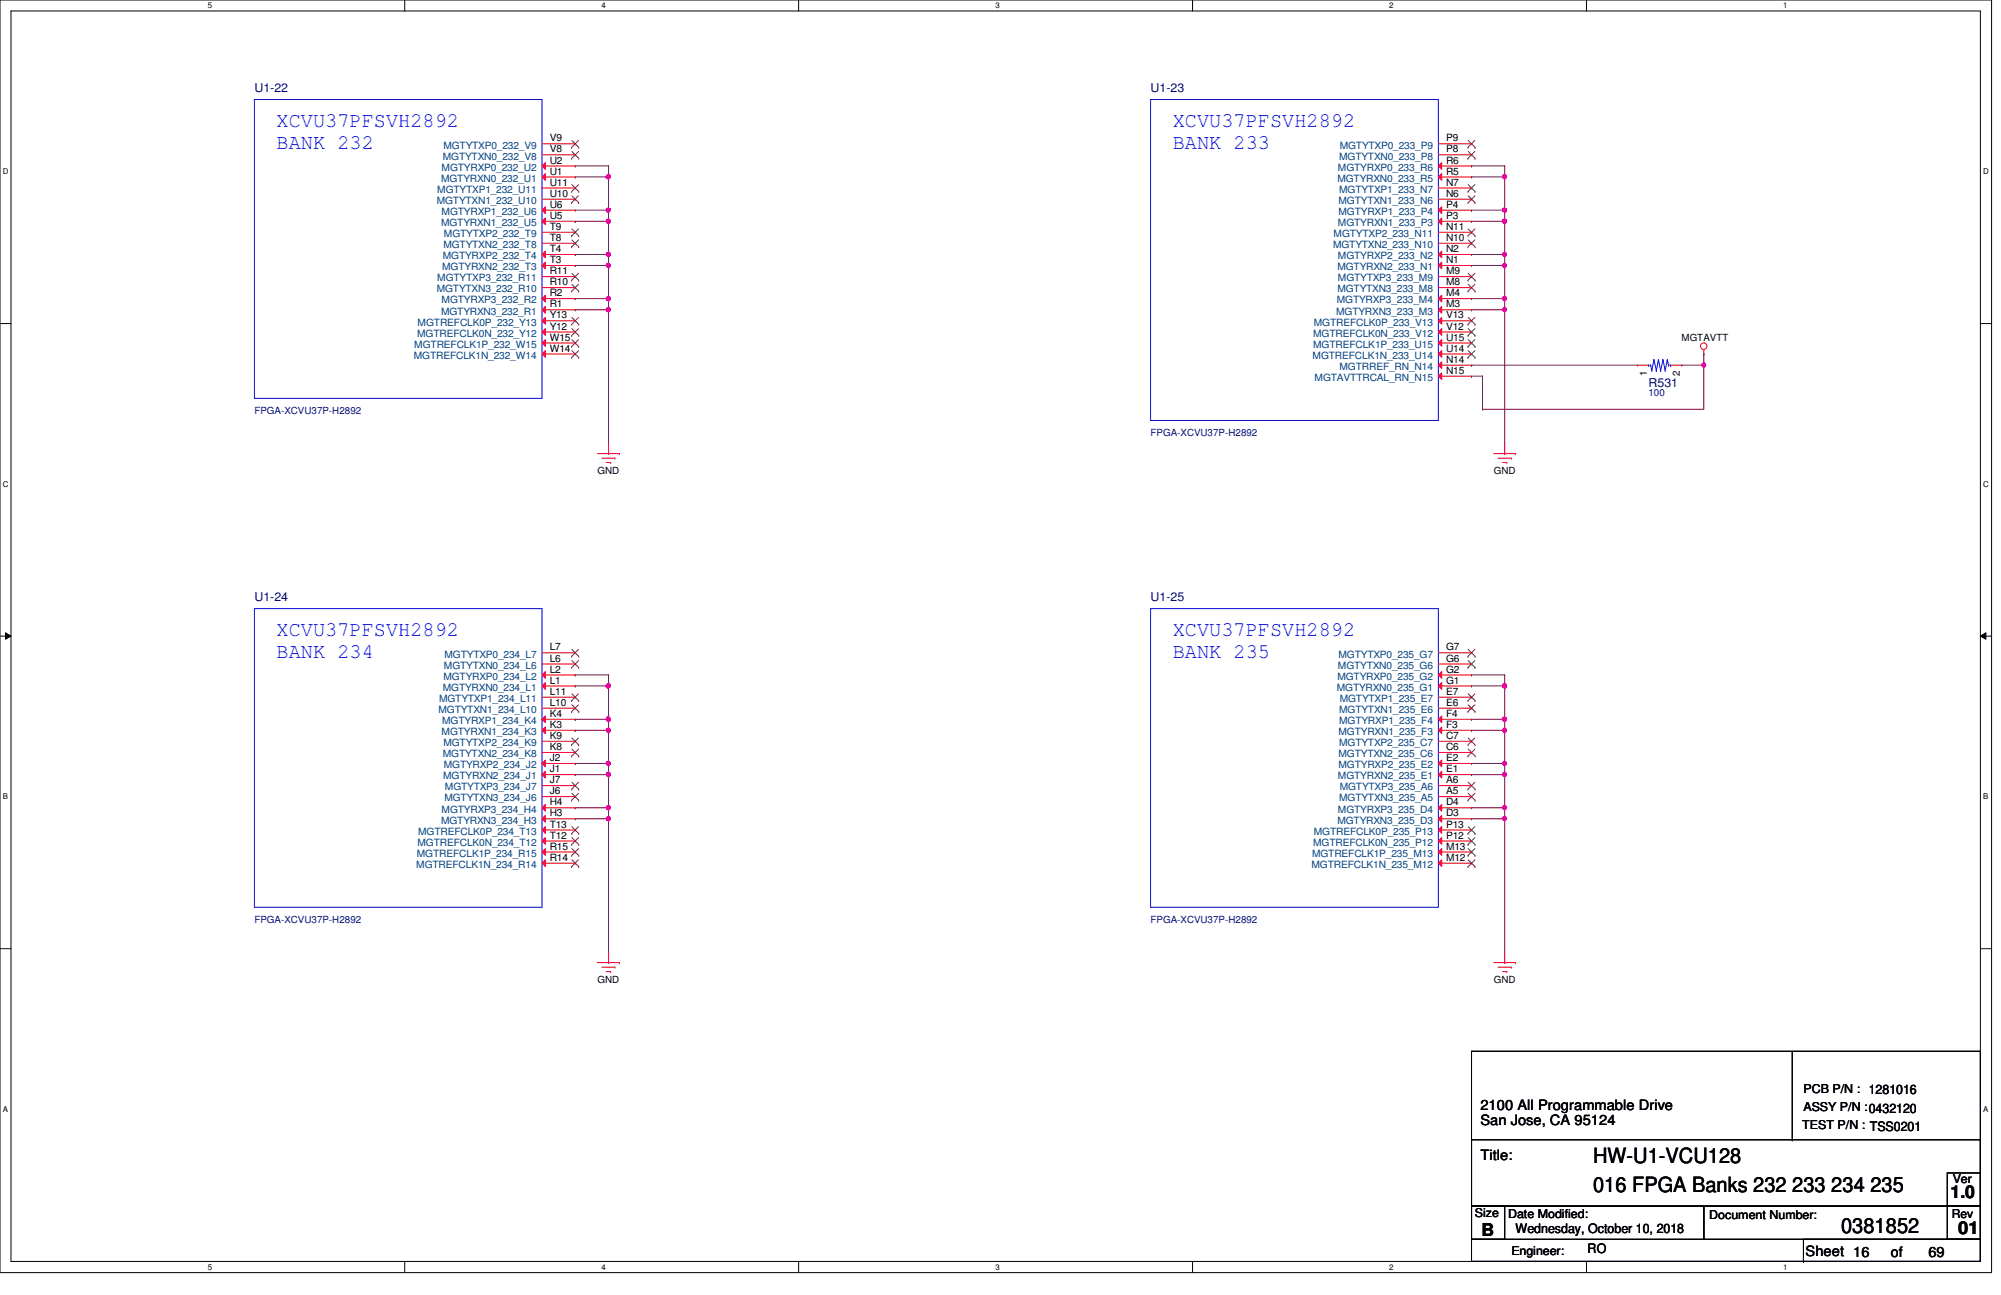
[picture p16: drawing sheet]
<svg xmlns="http://www.w3.org/2000/svg" width="432mm" height="279mm" viewBox="0 0 432 279" stroke-linecap="round" stroke-linejoin="round" font-family="sans-serif">
<defs><g id="words">
<g font-size="4.5" fill="#00f">
<text x="59.7" y="27.5">XCVU37PFSVH2892</text>
<text x="253.1" y="27.5">XCVU37PFSVH2892</text>
<text x="59.7" y="32.2">BANK 232</text>
<text x="253.1" y="32.2">BANK 233</text>
<text x="59.7" y="137.3">XCVU37PFSVH2892</text>
<text x="253.1" y="137.3">XCVU37PFSVH2892</text>
<text x="59.7" y="142.1">BANK 234</text>
<text x="253.1" y="142.1">BANK 235</text>
</g>
<g font-size="4.5">
<text x="343.8" y="250.9">HW-U1-VCU128</text>
<text x="343.8" y="257.1">016 FPGA Banks 232 233 234 235</text>
<text x="397.3" y="266">0381852</text>
</g>
<g font-size="3.8">
<text x="420.9" y="258.5">1.0</text>
<text x="319.7" y="266.6">B</text>
<text x="422.6" y="266.1">01</text>
</g>
<g font-size="3.1">
<text x="319.4" y="239.4">2100 All Programmable Drive</text>
<text x="319.4" y="242.7">San Jose, CA 95124</text>
<text x="319.4" y="250.4">Title:</text>
<text x="389.6" y="270.9">Sheet 16</text>
<text x="408" y="271.1">of</text>
<text x="416.1" y="271.1">69</text>
</g>
<g font-size="2.8">
<text x="327.1" y="266.1">Wednesday, October 10, 2018</text>
<text x="342.6" y="270.4">RO</text>
</g>
<g font-size="2.6" fill="#000080">
<text x="54.9" y="19.8">U1-22</text>
<text x="248.3" y="19.8">U1-23</text>
<text x="355.7" y="83.5">R531</text>
<text x="54.9" y="129.6">U1-24</text>
<text x="248.3" y="129.6">U1-25</text>
</g>
<g font-size="2.6">
<text x="389.2" y="235.9">PCB P/N : 1281016</text>
<text x="389.2" y="239.7">ASSY P/N :0432120</text>
<text x="388.9" y="243.5">TEST P/N : TSS0201</text>
<text x="421.4" y="255.2">Ver</text>
<text x="318.3" y="262.6">Size</text>
<text x="325.4" y="262.8">Date Modified:</text>
<text x="368.9" y="263.1">Document Number:</text>
<text x="421.2" y="262.8">Rev</text>
<text x="326.1" y="270.7">Engineer:</text>
</g>
<g font-size="2.2" fill="#004080">
<text x="95.5" y="34.4">MGTYTXN0_232_V8</text>
<text x="95.7" y="32">MGTYTXP0_232_V9</text>
<text x="289" y="34.4">MGTYTXN0_233_P8</text>
<text x="289.1" y="32">MGTYTXP0_233_P9</text>
<text x="94.4" y="41.6">MGTYTXP1_232_U11</text>
<text x="95.2" y="39.2">MGTYRXN0_232_U1</text>
<text x="95.3" y="36.8">MGTYRXP0_232_U2</text>
<text x="288.6" y="39.2">MGTYRXN0_233_R5</text>
<text x="288.7" y="36.8">MGTYRXP0_233_R6</text>
<text x="289" y="41.6">MGTYTXP1_233_N7</text>
<text x="94.2" y="44">MGTYTXN1_232_U10</text>
<text x="95.3" y="46.4">MGTYRXP1_232_U6</text>
<text x="288.8" y="44">MGTYTXN1_233_N6</text>
<text x="288.8" y="46.4">MGTYRXP1_233_P4</text>
<text x="95.2" y="48.8">MGTYRXN1_232_U5</text>
<text x="95.7" y="53.5">MGTYTXN2_232_T8</text>
<text x="95.8" y="51.1">MGTYTXP2_232_T9</text>
<text x="287.7" y="53.5">MGTYTXN2_233_N10</text>
<text x="287.8" y="51.1">MGTYTXP2_233_N11</text>
<text x="288.7" y="48.8">MGTYRXN1_233_P3</text>
<text x="95.4" y="58.3">MGTYRXN2_232_T3</text>
<text x="95.5" y="55.9">MGTYRXP2_232_T4</text>
<text x="288.6" y="58.3">MGTYRXN2_233_N1</text>
<text x="288.7" y="55.9">MGTYRXP2_233_N2</text>
<text x="94.2" y="63.1">MGTYTXN3_232_R10</text>
<text x="94.4" y="60.7">MGTYTXP3_232_R11</text>
<text x="95.3" y="65.4">MGTYRXP3_232_R2</text>
<text x="288.5" y="65.4">MGTYRXP3_233_M4</text>
<text x="288.6" y="63.1">MGTYTXN3_233_M8</text>
<text x="288.7" y="60.7">MGTYTXP3_233_M9</text>
<text x="90.1" y="70.2">MGTREFCLK0P_232_Y13</text>
<text x="95.2" y="67.9">MGTYRXN3_232_R1</text>
<text x="283.5" y="70.2">MGTREFCLK0P_233_V13</text>
<text x="288.3" y="67.9">MGTYRXN3_233_M3</text>
<text x="89.3" y="77.4">MGTREFCLK1N_232_W14</text>
<text x="89.4" y="75">MGTREFCLK1P_232_W15</text>
<text x="90" y="72.6">MGTREFCLK0N_232_Y12</text>
<text x="283.3" y="77.4">MGTREFCLK1N_233_U14</text>
<text x="283.4" y="72.6">MGTREFCLK0N_233_V12</text>
<text x="283.4" y="75">MGTREFCLK1P_233_U15</text>
<text x="283.7" y="82.2">MGTAVTTRCAL_RN_N15</text>
<text x="289.1" y="79.8">MGTRREF_RN_N14</text>
<text x="95.9" y="141.9">MGTYTXP0_234_L7</text>
<text x="288.8" y="141.9">MGTYTXP0_235_G7</text>
<text x="95.5" y="149">MGTYRXN0_234_L1</text>
<text x="95.7" y="146.6">MGTYRXP0_234_L2</text>
<text x="95.8" y="144.3">MGTYTXN0_234_L6</text>
<text x="288.5" y="149">MGTYRXN0_235_G1</text>
<text x="288.6" y="146.6">MGTYRXP0_235_G2</text>
<text x="288.7" y="144.3">MGTYTXN0_235_G6</text>
<text x="94.6" y="153.8">MGTYTXN1_234_L10</text>
<text x="94.7" y="151.4">MGTYTXP1_234_L11</text>
<text x="289" y="153.8">MGTYTXN1_235_E6</text>
<text x="289.1" y="151.4">MGTYTXP1_235_E7</text>
<text x="95.3" y="158.6">MGTYRXN1_234_K3</text>
<text x="95.4" y="156.2">MGTYRXP1_234_K4</text>
<text x="95.7" y="161">MGTYTXP2_234_K9</text>
<text x="288.8" y="158.6">MGTYRXN1_235_F3</text>
<text x="289" y="156.2">MGTYRXP1_235_F4</text>
<text x="289" y="161">MGTYTXP2_235_C7</text>
<text x="95.5" y="163.4">MGTYTXN2_234_K8</text>
<text x="95.8" y="165.7">MGTYRXP2_234_J2</text>
<text x="288.8" y="163.4">MGTYTXN2_235_C6</text>
<text x="288.8" y="165.7">MGTYRXP2_235_E2</text>
<text x="95.6" y="168.1">MGTYRXN2_234_J1</text>
<text x="95.9" y="172.9">MGTYTXN3_234_J6</text>
<text x="96" y="170.5">MGTYTXP3_234_J7</text>
<text x="288.7" y="168.1">MGTYRXN2_235_E1</text>
<text x="289" y="172.9">MGTYTXN3_235_A5</text>
<text x="289.1" y="170.5">MGTYTXP3_235_A6</text>
<text x="95.2" y="177.7">MGTYRXN3_234_H3</text>
<text x="95.3" y="175.3">MGTYRXP3_234_H4</text>
<text x="288.6" y="177.7">MGTYRXN3_235_D3</text>
<text x="288.7" y="175.3">MGTYRXP3_235_D4</text>
<text x="90" y="184.8">MGTREFCLK1P_234_R15</text>
<text x="90.1" y="182.5">MGTREFCLK0N_234_T12</text>
<text x="90.2" y="180.1">MGTREFCLK0P_234_T13</text>
<text x="283.1" y="184.8">MGTREFCLK1P_235_M13</text>
<text x="283.4" y="182.5">MGTREFCLK0N_235_P12</text>
<text x="283.5" y="180.1">MGTREFCLK0P_235_P13</text>
<text x="89.8" y="187.2">MGTREFCLK1N_234_R14</text>
<text x="283" y="187.2">MGTREFCLK1N_235_M12</text>
</g>
<g font-size="2.2">
<text x="118.6" y="30.5">V9</text>
<text x="118.6" y="32.9">V8</text>
<text x="118.6" y="35.3">U2</text>
<text x="312" y="30.5">P9</text>
<text x="312" y="32.9">P8</text>
<text x="312" y="35.3">R6</text>
<text x="118.6" y="37.7">U1</text>
<text x="118.6" y="40">U11</text>
<text x="312" y="37.7">R5</text>
<text x="312" y="40">N7</text>
<text x="118.6" y="42.5">U10</text>
<text x="118.6" y="44.8">U6</text>
<text x="118.6" y="47.2">U5</text>
<text x="312" y="42.5">N6</text>
<text x="312" y="44.8">P4</text>
<text x="312" y="47.2">P3</text>
<text x="118.6" y="49.6">T9</text>
<text x="118.6" y="52">T8</text>
<text x="312" y="49.6">N11</text>
<text x="312" y="52">N10</text>
<text x="118.6" y="54.4">T4</text>
<text x="118.6" y="56.8">T3</text>
<text x="118.6" y="59.2">R11</text>
<text x="312" y="54.4">N2</text>
<text x="312" y="56.8">N1</text>
<text x="312" y="59.2">M9</text>
<text x="118.6" y="61.6">R10</text>
<text x="118.6" y="63.9">R2</text>
<text x="312" y="61.6">M8</text>
<text x="312" y="63.9">M4</text>
<text x="118.6" y="66.3">R1</text>
<text x="118.6" y="68.7">Y13</text>
<text x="118.6" y="71.1">Y12</text>
<text x="312" y="66.3">M3</text>
<text x="312" y="68.7">V13</text>
<text x="312" y="71.1">V12</text>
<text x="118.6" y="73.5">W15</text>
<text x="118.6" y="75.9">W14</text>
<text x="312" y="73.5">U15</text>
<text x="312" y="75.9">U14</text>
<text x="312" y="78.3">N14</text>
<text x="312" y="80.6">N15</text>
<text x="118.6" y="140.3">L7</text>
<text x="118.6" y="142.7">L6</text>
<text x="312" y="140.3">G7</text>
<text x="312" y="142.7">G6</text>
<text x="118.6" y="145.1">L2</text>
<text x="118.6" y="147.5">L1</text>
<text x="118.6" y="149.9">L11</text>
<text x="312" y="145.1">G2</text>
<text x="312" y="147.5">G1</text>
<text x="312" y="149.9">E7</text>
<text x="118.6" y="152.3">L10</text>
<text x="118.6" y="154.7">K4</text>
<text x="312" y="152.3">E6</text>
<text x="312" y="154.7">F4</text>
<text x="118.6" y="157.1">K3</text>
<text x="118.6" y="159.4">K9</text>
<text x="118.6" y="161.8">K8</text>
<text x="312" y="157.1">F3</text>
<text x="312" y="159.4">C7</text>
<text x="312" y="161.8">C6</text>
<text x="118.6" y="164.2">J2</text>
<text x="118.6" y="166.6">J1</text>
<text x="312" y="164.2">E2</text>
<text x="312" y="166.6">E1</text>
<text x="118.6" y="169">J7</text>
<text x="118.6" y="171.4">J6</text>
<text x="118.6" y="173.8">H4</text>
<text x="312" y="169">A6</text>
<text x="312" y="171.4">A5</text>
<text x="312" y="173.8">D4</text>
<text x="118.6" y="176.1">H3</text>
<text x="118.6" y="178.6">T13</text>
<text x="312" y="176.1">D3</text>
<text x="312" y="178.6">P13</text>
<text x="118.6" y="180.9">T12</text>
<text x="118.6" y="183.3">R15</text>
<text x="118.6" y="185.7">R14</text>
<text x="312" y="180.9">P12</text>
<text x="312" y="183.3">M13</text>
<text x="312" y="185.7">M12</text>
</g>
<g font-size="2.1">
<text x="362.9" y="73.6">MGTAVTT</text>
<text x="355.3" y="81.2" transform="rotate(-90 355.3 81.2)">1</text>
<text x="362.5" y="81.2" transform="rotate(-90 362.5 81.2)">2</text>
<text x="128.9" y="102.2">GND</text>
<text x="322.3" y="102.2">GND</text>
<text x="128.9" y="212">GND</text>
<text x="322.3" y="212">GND</text>
</g>
<g font-size="2.1" fill="#000080">
<text x="54.9" y="89.3">FPGA-XCVU37P-H2892</text>
<text x="355.7" y="85.5">100</text>
<text x="248.3" y="94.1">FPGA-XCVU37P-H2892</text>
<text x="54.9" y="199.1">FPGA-XCVU37P-H2892</text>
<text x="248.3" y="199.1">FPGA-XCVU37P-H2892</text>
</g>
<g font-size="1.7">
<text x="44.8" y="1.8">5</text>
<text x="129.8" y="1.8">4</text>
<text x="214.8" y="1.8">3</text>
<text x="299.8" y="1.8">2</text>
<text x="384.8" y="1.8">1</text>
<text x=".6" y="37.6">D</text>
<text x="427.9" y="37.6">D</text>
<text x=".6" y="105">C</text>
<text x="427.9" y="105">C</text>
<text x=".6" y="172.5">B</text>
<text x="427.9" y="172.5">B</text>
<text x=".6" y="239.9">A</text>
<text x="427.9" y="239.9">A</text>
<text x="44.8" y="273.9">5</text>
<text x="129.8" y="273.9">4</text>
<text x="214.8" y="273.9">3</text>
<text x="299.8" y="273.9">2</text>
<text x="384.8" y="273.9">1</text>
</g>
</g></defs>
<path d="M0 0h429.8v274.6h-429.8zM2.4 2.4h425v269.8h-425z" fill="none" stroke="#000" stroke-width=".22"/>
<g fill="#fff">
<path d="M44.8 .3h1v1.9h-1z"/>
<path d="M44.8 272.4h1v1.9h-1z"/>
</g>
<path d="M87.3 0v2.4M87.3 272.2v2.3" fill="none" stroke="#000" stroke-width=".22"/>
<g fill="#fff">
<path d="M129.8 .3h.9v1.9h-.9z"/>
<path d="M129.8 272.4h.9v1.9h-.9z"/>
</g>
<path d="M172.3 0v2.4M172.3 272.2v2.3" fill="none" stroke="#000" stroke-width=".22"/>
<g fill="#fff">
<path d="M214.8 .3h.9v1.9h-.9z"/>
<path d="M214.8 272.4h.9v1.9h-.9z"/>
</g>
<path d="M257.3 0v2.4M257.3 272.2v2.3" fill="none" stroke="#000" stroke-width=".22"/>
<g fill="#fff">
<path d="M299.8 .3h.9v1.9h-.9z"/>
<path d="M299.8 272.4h.9v1.9h-.9z"/>
</g>
<path d="M342.3 0v2.4M342.3 272.2v2.3" fill="none" stroke="#000" stroke-width=".22"/>
<g fill="#fff">
<path d="M384.8 .3h.9v1.9h-.9z"/>
<path d="M384.8 272.4h.9v1.9h-.9z"/>
<path d="M.6 36.1h1.2v1.9h-1.2z"/>
<path d="M427.9 36.1h1.3v1.9h-1.3z"/>
<path d="M.6 103.5h1.2v1.9h-1.2z"/>
<path d="M427.9 103.5h1.3v1.9h-1.3z"/>
</g>
<path d="M0 69.8h2.4M427.4 69.8h2.3" fill="none" stroke="#000" stroke-width=".22"/>
<g fill="#fff">
<path d="M.6 170.9h1.1v1.9h-1.1z"/>
<path d="M427.9 170.9h1.2v1.9h-1.2z"/>
</g>
<path d="M0 137.2h2.4M1.2 136.5l1.2 .7-1.2 .7zM427.4 137.2l1.1-.7v1.4zM427.4 137.2h2.3" fill="none" stroke="#000" stroke-width=".22"/>
<path d="M1.2 136.5l1.2 .7-1.2 .7zM427.4 137.2l1.1-.7v1.4z" fill="#000"/>
<g fill="#fff">
<path d="M.6 238.4h1.1v1.9h-1.1z"/>
<path d="M427.9 238.4h1.2v1.9h-1.2z"/>
</g>
<g fill="none" stroke="#000" stroke-width=".22">
<path d="M0 204.7h2.4M427.4 204.7h2.3M317.5 226.8h109.9v45.4h-109.9zM386.8 226.8v19.1M317.5 245.9h109.9v14.3h-109.9zM386.8 245.9h.1M420.2 253.1h7.2v7.1h-7.2zM317.5 260.2h50.2v7.2h-50.2zM317.5 260.2h7.2v7.2h-7.2zM317.5 272.2h71.7M367.7 260.2h59.7v7.2h-59.7zM389.2 267.4h38.2v4.8h-38.2z"/>
<path d="M389.2 272.2h.1M420.2 260.2h7.2v7.2h-7.2z"/>
</g>
<g fill="none" stroke="#f00" stroke-width=".22">
<path d="M117 31h7.1M117 33.4h7.1M124.1 31h.1M124.1 33.4h.1M367.7 76.4h.1M367.7 75.4v1M128.9 97.9h4.8M129.9 98.8h2.8M130.8 99.8h1M131.3 95.5h.1M131.3 97.9h.1M131.3 95.5v2.4"/>
<path d="M131.8 99.8h.1M132.7 98.8h.1M133.7 97.9h.1M322.3 97.9h4.8M323.3 98.8h2.8M324.2 99.8h1M324.7 95.5h.1M324.7 97.9h.1M324.7 95.5v2.4M325.2 99.8h.1M326.1 98.8h.1M327.1 97.9h.1"/>
<path d="M128.9 207.7h4.8M129.9 208.7h2.8M130.8 209.6h1M131.3 205.3h.1M131.3 207.7h.1M131.3 205.3v2.4M131.8 209.6h.1M132.7 208.7h.1M133.7 207.7h.1M322.3 207.7h4.8M323.3 208.7h2.8M324.2 209.6h1"/>
<path d="M324.7 205.3h.1M324.7 207.7h.1M324.7 205.3v2.4M325.2 209.6h.1M326.1 208.7h.1M327.1 207.7h.1"/>
<circle cx="367.6" cy="74.7" r=".7"/>
</g>
<path d="M54.9 21.5h62.1v64.4h-62.1z" fill="none" stroke="#00f" stroke-width=".22"/>
<path d="M123.4 31.8h.1M123.4 34.2h.1M123.4 30.3l1.5 1.5M123.4 32.7l1.5 1.5M124.8 30.3l-1.4 1.5M124.8 32.7l-1.4 1.5M124.9 31.8h.1M124.9 34.2h.1" fill="none" stroke="#804000" stroke-width=".22"/>
<path d="M117 35.8l.7-.7v1.4z" fill="#f00"/>
<path d="M117 35.8l.7-.7v1.4zM117 35.8h7.1M124.1 35.8h.1" fill="none" stroke="#f00" stroke-width=".22"/>
<path d="M117 38.2l.7-.7v1.4z" fill="#f00"/>
<path d="M117 38.2l.7-.7v1.4zM117 38.2h7.1M124.1 38.2h.1M117 40.6h7.1M117 43h7.1M124.1 40.6h.1M124.1 43h.1" fill="none" stroke="#f00" stroke-width=".22"/>
<path d="M123.4 39.8l1.5 1.5M124.8 39.8l-1.4 1.5M123.4 41.3h.1M123.4 43.7h.1M123.4 42.2l1.5 1.5M124.8 42.2l-1.4 1.5M124.9 41.3h.1M124.9 43.7h.1" fill="none" stroke="#804000" stroke-width=".22"/>
<path d="M117 45.3l.7-.7v1.5z" fill="#f00"/>
<path d="M117 45.3l.7-.7v1.5zM117 45.3h7.1M124.1 45.3h.1" fill="none" stroke="#f00" stroke-width=".22"/>
<path d="M117 47.8l.7-.8v1.5z" fill="#f00"/>
<path d="M117 47.8l.7-.8v1.5zM117 47.8h7.1M117 50.1h7.1M117 52.5h7.1M124.1 47.8h.1M124.1 50.1h.1M124.1 52.5h.1" fill="none" stroke="#f00" stroke-width=".22"/>
<path d="M123.4 50.9h.1M123.4 53.3h.1M123.4 49.4l1.5 1.5M123.4 51.8l1.5 1.5M124.8 49.4l-1.4 1.5M124.8 51.8l-1.4 1.5M124.9 50.9h.1M124.9 53.3h.1" fill="none" stroke="#804000" stroke-width=".22"/>
<path d="M117 54.9l.7-.7v1.4z" fill="#f00"/>
<path d="M117 54.9l.7-.7v1.4zM117 54.9h7.1M124.1 54.9h.1" fill="none" stroke="#f00" stroke-width=".22"/>
<path d="M117 57.3l.7-.7v1.4z" fill="#f00"/>
<path d="M117 57.3l.7-.7v1.4zM117 57.3h7.1M117 59.7h7.1M124.1 57.3h.1M124.1 59.7h.1M117 62.1h7.1M124.1 62.1h.1" fill="none" stroke="#f00" stroke-width=".22"/>
<path d="M123.4 59l1.5 1.5M124.8 59l-1.4 1.5M123.4 60.5h.1M123.4 62.8h.1M123.4 61.3l1.5 1.5M124.8 61.3l-1.4 1.5M124.9 60.5h.1M124.9 62.8h.1" fill="none" stroke="#804000" stroke-width=".22"/>
<path d="M117 64.4l.7-.7v1.5z" fill="#f00"/>
<path d="M117 64.4l.7-.7v1.5zM117 64.4h7.1M124.1 64.4h.1" fill="none" stroke="#f00" stroke-width=".22"/>
<path d="M117 66.8l.7-.7v1.5z" fill="#f00"/>
<path d="M117 66.8l.7-.7v1.5zM117 66.8h7.1M124.1 66.8h.1" fill="none" stroke="#f00" stroke-width=".22"/>
<path d="M117 69.2l.7-.7v1.4z" fill="#f00"/>
<path d="M117 69.2l.7-.7v1.4zM117 69.2h7.1M124.1 69.2h.1" fill="none" stroke="#f00" stroke-width=".22"/>
<path d="M123.4 70h.1M123.4 68.5l1.5 1.5M124.8 68.5l-1.4 1.5M124.9 70h.1" fill="none" stroke="#804000" stroke-width=".22"/>
<path d="M117 71.6l.7-.7v1.4z" fill="#f00"/>
<path d="M117 71.6l.7-.7v1.4zM117 71.6h7.1M124.1 71.6h.1" fill="none" stroke="#f00" stroke-width=".22"/>
<path d="M123.4 72.4h.1M123.4 70.9l1.5 1.5M124.8 70.9l-1.4 1.5M124.9 72.4h.1" fill="none" stroke="#804000" stroke-width=".22"/>
<path d="M117 74l.7-.7v1.4z" fill="#f00"/>
<path d="M117 74l.7-.7v1.4zM117 74h7.1M124.1 74h.1" fill="none" stroke="#f00" stroke-width=".22"/>
<path d="M123.4 74.8h.1M123.4 73.3l1.5 1.5M124.8 73.3l-1.4 1.5M124.9 74.8h.1" fill="none" stroke="#804000" stroke-width=".22"/>
<path d="M117 76.4l.7-.8v1.5z" fill="#f00"/>
<path d="M117 76.4l.7-.8v1.5zM117 76.4h7.1M124.1 76.4h.1M117 140.8h7.1M117 143.3h7.1M124.1 140.8h.1M124.1 143.3h.1" fill="none" stroke="#f00" stroke-width=".22"/>
<path d="M123.4 77.1h.1M123.4 75.6l1.5 1.5M124.8 75.6l-1.4 1.5M124.9 77.1h.1M123.4 141.6h.1M123.4 144h.1M123.4 140.1l1.5 1.5M123.4 142.5l1.5 1.5M124.8 140.1l-1.4 1.5M124.8 142.5l-1.4 1.5M124.9 141.6h.1M124.9 144h.1" fill="none" stroke="#804000" stroke-width=".22"/>
<path d="M54.9 131.3h62.1v64.4h-62.1z" fill="none" stroke="#00f" stroke-width=".22"/>
<path d="M117 145.6l.7-.7v1.4z" fill="#f00"/>
<path d="M117 145.6l.7-.7v1.4zM117 145.6h7.1M124.1 145.6h.1" fill="none" stroke="#f00" stroke-width=".22"/>
<path d="M117 148l.7-.7v1.4z" fill="#f00"/>
<path d="M117 148l.7-.7v1.4zM117 148h7.1M117 150.4h7.1M117 152.8h7.1M124.1 148h.1M124.1 150.4h.1M124.1 152.8h.1" fill="none" stroke="#f00" stroke-width=".22"/>
<path d="M123.4 151.2h.1M123.4 153.5h.1M123.4 149.7l1.5 1.5M123.4 152.1l1.5 1.4M124.8 149.7l-1.4 1.5M124.8 152.1l-1.4 1.4M124.9 151.2h.1M124.9 153.5h.1" fill="none" stroke="#804000" stroke-width=".22"/>
<path d="M117 155.2l.7-.7v1.4z" fill="#f00"/>
<path d="M117 155.2l.7-.7v1.4zM117 155.2h7.1M124.1 155.2h.1" fill="none" stroke="#f00" stroke-width=".22"/>
<path d="M117 157.6l.7-.8v1.5z" fill="#f00"/>
<path d="M117 157.6l.7-.8v1.5zM117 157.6h7.1M117 159.9h7.1M124.1 157.6h.1M124.1 159.9h.1M117 162.3h7.1M124.1 162.3h.1" fill="none" stroke="#f00" stroke-width=".22"/>
<path d="M123.4 159.2l1.5 1.5M124.8 159.2l-1.4 1.5M123.4 160.7h.1M123.4 163.1h.1M123.4 161.6l1.5 1.5M124.8 161.6l-1.4 1.5M124.9 160.7h.1M124.9 163.1h.1" fill="none" stroke="#804000" stroke-width=".22"/>
<path d="M117 164.7l.7-.7v1.4z" fill="#f00"/>
<path d="M117 164.7l.7-.7v1.4zM117 164.7h7.1M124.1 164.7h.1" fill="none" stroke="#f00" stroke-width=".22"/>
<path d="M117.7 166.4v1.5l-.7-.8z" fill="#f00"/>
<path d="M117 167.1h7.1M117 169.5h7.1M117 171.9h7.1M117.7 166.4v1.5l-.7-.8zM124.1 167.1h.1M124.1 169.5h.1M124.1 171.9h.1" fill="none" stroke="#f00" stroke-width=".22"/>
<path d="M123.4 170.3h.1M123.4 172.6h.1M123.4 168.8l1.5 1.5M123.4 171.2l1.5 1.4M124.8 168.8l-1.4 1.5M124.8 171.2l-1.4 1.4M124.9 170.3h.1M124.9 172.6h.1" fill="none" stroke="#804000" stroke-width=".22"/>
<path d="M117 174.3l.7-.7v1.4z" fill="#f00"/>
<path d="M117 174.3l.7-.7v1.4zM117 174.3h7.1M124.1 174.3h.1" fill="none" stroke="#f00" stroke-width=".22"/>
<path d="M117.7 175.9v1.5l-.7-.7z" fill="#f00"/>
<path d="M117 176.7h7.1M117.7 175.9v1.5l-.7-.7zM124.1 176.7h.1" fill="none" stroke="#f00" stroke-width=".22"/>
<path d="M117 179.1l.7-.7v1.4z" fill="#f00"/>
<path d="M117 179.1l.7-.7v1.4zM117 179.1h7.1M124.1 179.1h.1" fill="none" stroke="#f00" stroke-width=".22"/>
<path d="M123.4 179.8h.1M123.4 178.4l1.5 1.4M124.8 178.4l-1.4 1.4M124.9 179.8h.1" fill="none" stroke="#804000" stroke-width=".22"/>
<path d="M117 181.4l.7-.7v1.5z" fill="#f00"/>
<path d="M117 181.4l.7-.7v1.5zM117 181.4h7.1M124.1 181.4h.1" fill="none" stroke="#f00" stroke-width=".22"/>
<path d="M123.4 182.2h.1M123.4 180.7l1.5 1.5M124.8 180.7l-1.4 1.5M124.9 182.2h.1" fill="none" stroke="#804000" stroke-width=".22"/>
<path d="M117 183.8l.7-.7v1.4z" fill="#f00"/>
<path d="M117 183.8l.7-.7v1.4zM117 183.8h7.1M124.1 183.8h.1" fill="none" stroke="#f00" stroke-width=".22"/>
<path d="M123.4 184.6h.1M123.4 183.1l1.5 1.5M124.8 183.1l-1.4 1.5M124.9 184.6h.1" fill="none" stroke="#804000" stroke-width=".22"/>
<path d="M117.7 185.5v1.4l-.7-.7z" fill="#f00"/>
<path d="M310.4 140.8h7.1M310.4 143.3h7.1M317.5 140.8h.1M317.5 143.3h.1M117 186.2h7.1M117.7 185.5v1.4l-.7-.7zM124.1 186.2h.1" fill="none" stroke="#f00" stroke-width=".22"/>
<path d="M316.8 141.6h.1M316.8 144h.1M316.8 140.1l1.5 1.5M316.8 142.5l1.5 1.5M318.3 140.1l-1.5 1.5M318.3 142.5l-1.5 1.5M318.3 141.6h.1M318.3 144h.1M123.4 187h.1M123.4 185.5l1.5 1.5M124.8 185.5l-1.4 1.5M124.9 187h.1" fill="none" stroke="#804000" stroke-width=".22"/>
<path d="M248.3 131.3h62.1v64.4h-62.1z" fill="none" stroke="#00f" stroke-width=".22"/>
<path d="M310.4 145.6l.7-.7v1.4z" fill="#f00"/>
<path d="M310.4 145.6l.7-.7v1.4zM310.4 145.6h7.1M317.5 145.6h.1" fill="none" stroke="#f00" stroke-width=".22"/>
<path d="M310.4 148l.7-.7v1.4z" fill="#f00"/>
<path d="M310.4 148l.7-.7v1.4zM310.4 148h7.1M310.4 150.4h7.1M310.4 152.8h7.1M317.5 148h.1M317.5 150.4h.1M317.5 152.8h.1" fill="none" stroke="#f00" stroke-width=".22"/>
<path d="M316.8 151.2h.1M316.8 153.5h.1M316.8 149.7l1.5 1.5M316.8 152.1l1.5 1.4M318.3 149.7l-1.5 1.5M318.3 152.1l-1.5 1.4M318.3 151.2h.1M318.3 153.5h.1" fill="none" stroke="#804000" stroke-width=".22"/>
<path d="M310.4 155.2l.7-.7v1.4z" fill="#f00"/>
<path d="M310.4 155.2l.7-.7v1.4zM310.4 155.2h7.1M317.5 155.2h.1" fill="none" stroke="#f00" stroke-width=".22"/>
<path d="M310.4 157.6l.7-.8v1.5z" fill="#f00"/>
<path d="M310.4 157.6l.7-.8v1.5zM310.4 157.6h7.1M310.4 159.9h7.1M317.5 157.6h.1M317.5 159.9h.1M310.4 162.3h7.1M317.5 162.3h.1" fill="none" stroke="#f00" stroke-width=".22"/>
<path d="M316.8 159.2l1.5 1.5M318.3 159.2l-1.5 1.5M316.8 160.7h.1M316.8 163.1h.1M316.8 161.6l1.5 1.5M318.3 161.6l-1.5 1.5M318.3 160.7h.1M318.3 163.1h.1" fill="none" stroke="#804000" stroke-width=".22"/>
<path d="M310.4 164.7l.7-.7v1.4z" fill="#f00"/>
<path d="M310.4 164.7l.7-.7v1.4zM310.4 164.7h7.1M317.5 164.7h.1" fill="none" stroke="#f00" stroke-width=".22"/>
<path d="M310.4 167.1l.7-.7v1.5z" fill="#f00"/>
<path d="M310.4 167.1l.7-.7v1.5zM310.4 167.1h7.1M310.4 169.5h7.1M310.4 171.9h7.1M317.5 167.1h.1M317.5 169.5h.1M317.5 171.9h.1" fill="none" stroke="#f00" stroke-width=".22"/>
<path d="M316.8 170.3h.1M316.8 172.6h.1M316.8 168.8l1.5 1.5M316.8 171.2l1.5 1.4M318.3 168.8l-1.5 1.5M318.3 171.2l-1.5 1.4M318.3 170.3h.1M318.3 172.6h.1" fill="none" stroke="#804000" stroke-width=".22"/>
<path d="M310.4 174.3l.7-.7v1.4z" fill="#f00"/>
<path d="M310.4 174.3l.7-.7v1.4zM310.4 174.3h7.1M317.5 174.3h.1" fill="none" stroke="#f00" stroke-width=".22"/>
<path d="M310.4 176.7l.7-.8v1.5z" fill="#f00"/>
<path d="M310.4 176.7l.7-.8v1.5zM310.4 176.7h7.1M317.5 176.7h.1" fill="none" stroke="#f00" stroke-width=".22"/>
<path d="M310.4 179.1l.7-.7v1.4z" fill="#f00"/>
<path d="M310.4 179.1l.7-.7v1.4zM310.4 179.1h7.1M317.5 179.1h.1" fill="none" stroke="#f00" stroke-width=".22"/>
<path d="M316.8 179.8h.1M316.8 178.4l1.5 1.4M318.3 178.4l-1.5 1.4M318.3 179.8h.1" fill="none" stroke="#804000" stroke-width=".22"/>
<path d="M310.4 181.4l.7-.7v1.5z" fill="#f00"/>
<path d="M310.4 181.4l.7-.7v1.5zM310.4 181.4h7.1M317.5 181.4h.1" fill="none" stroke="#f00" stroke-width=".22"/>
<path d="M316.8 182.2h.1M316.8 180.7l1.5 1.5M318.3 180.7l-1.5 1.5M318.3 182.2h.1" fill="none" stroke="#804000" stroke-width=".22"/>
<path d="M310.4 183.8l.7-.7v1.4z" fill="#f00"/>
<path d="M310.4 183.8l.7-.7v1.4zM310.4 183.8h7.1M317.5 183.8h.1" fill="none" stroke="#f00" stroke-width=".22"/>
<path d="M316.8 184.6h.1M316.8 183.1l1.5 1.5M318.3 183.1l-1.5 1.5M318.3 184.6h.1" fill="none" stroke="#804000" stroke-width=".22"/>
<path d="M310.4 186.2l.7-.7v1.4z" fill="#f00"/>
<path d="M310.4 31h7.1M310.4 33.4h7.1M317.5 31h.1M317.5 33.4h.1M310.4 186.2l.7-.7v1.4zM310.4 186.2h7.1M317.5 186.2h.1" fill="none" stroke="#f00" stroke-width=".22"/>
<path d="M316.8 31.8h.1M316.8 34.2h.1M316.8 30.3l1.5 1.5M316.8 32.7l1.5 1.5M318.3 30.3l-1.5 1.5M318.3 32.7l-1.5 1.5M318.3 31.8h.1M318.3 34.2h.1M316.8 187h.1M316.8 185.5l1.5 1.5M318.3 185.5l-1.5 1.5M318.3 187h.1" fill="none" stroke="#804000" stroke-width=".22"/>
<path d="M248.3 21.5h62.1v69.2h-62.1z" fill="none" stroke="#00f" stroke-width=".22"/>
<path d="M310.4 35.8l.7-.7v1.4z" fill="#f00"/>
<path d="M310.4 35.8l.7-.7v1.4zM310.4 35.8h7.1M317.5 35.8h.1" fill="none" stroke="#f00" stroke-width=".22"/>
<path d="M310.4 38.2l.7-.7v1.4z" fill="#f00"/>
<path d="M310.4 38.2l.7-.7v1.4zM310.4 38.2h7.1M317.5 38.2h.1M310.4 40.6h7.1M310.4 43h7.1M317.5 40.6h.1M317.5 43h.1" fill="none" stroke="#f00" stroke-width=".22"/>
<path d="M316.8 39.8l1.5 1.5M318.3 39.8l-1.5 1.5M316.8 41.3h.1M316.8 43.7h.1M316.8 42.2l1.5 1.5M318.3 42.2l-1.5 1.5M318.3 41.3h.1M318.3 43.7h.1" fill="none" stroke="#804000" stroke-width=".22"/>
<path d="M310.4 45.3l.7-.7v1.5z" fill="#f00"/>
<path d="M310.4 45.3l.7-.7v1.5zM310.4 45.3h7.1M317.5 45.3h.1" fill="none" stroke="#f00" stroke-width=".22"/>
<path d="M310.4 47.8l.7-.8v1.5z" fill="#f00"/>
<path d="M310.4 47.8l.7-.8v1.5zM310.4 47.8h7.1M310.4 50.1h7.1M310.4 52.5h7.1M317.5 47.8h.1M317.5 50.1h.1M317.5 52.5h.1" fill="none" stroke="#f00" stroke-width=".22"/>
<path d="M316.8 50.9h.1M316.8 53.3h.1M316.8 49.4l1.5 1.5M316.8 51.8l1.5 1.5M318.3 49.4l-1.5 1.5M318.3 51.8l-1.5 1.5M318.3 50.9h.1M318.3 53.3h.1" fill="none" stroke="#804000" stroke-width=".22"/>
<path d="M310.4 54.9l.7-.7v1.4z" fill="#f00"/>
<path d="M310.4 54.9l.7-.7v1.4zM310.4 54.9h7.1M317.5 54.9h.1" fill="none" stroke="#f00" stroke-width=".22"/>
<path d="M310.4 57.3l.7-.7v1.4z" fill="#f00"/>
<path d="M310.4 57.3l.7-.7v1.4zM310.4 57.3h7.1M310.4 59.7h7.1M317.5 57.3h.1M317.5 59.7h.1M310.4 62.1h7.1M317.5 62.1h.1" fill="none" stroke="#f00" stroke-width=".22"/>
<path d="M316.8 59l1.5 1.5M318.3 59l-1.5 1.5M316.8 60.5h.1M316.8 62.8h.1M316.8 61.3l1.5 1.5M318.3 61.3l-1.5 1.5M318.3 60.5h.1M318.3 62.8h.1" fill="none" stroke="#804000" stroke-width=".22"/>
<path d="M310.4 64.4l.7-.7v1.5z" fill="#f00"/>
<path d="M310.4 64.4l.7-.7v1.5zM310.4 64.4h7.1M317.5 64.4h.1" fill="none" stroke="#f00" stroke-width=".22"/>
<path d="M310.4 66.8l.7-.7v1.5z" fill="#f00"/>
<path d="M310.4 66.8l.7-.7v1.5zM310.4 66.8h7.1M317.5 66.8h.1" fill="none" stroke="#f00" stroke-width=".22"/>
<path d="M310.4 69.2l.7-.7v1.4z" fill="#f00"/>
<path d="M310.4 69.2l.7-.7v1.4zM310.4 69.2h7.1M317.5 69.2h.1" fill="none" stroke="#f00" stroke-width=".22"/>
<path d="M316.8 70h.1M316.8 68.5l1.5 1.5M318.3 68.5l-1.5 1.5M318.3 70h.1" fill="none" stroke="#804000" stroke-width=".22"/>
<path d="M310.4 71.6l.7-.7v1.4z" fill="#f00"/>
<path d="M310.4 71.6l.7-.7v1.4zM310.4 71.6h7.1M317.5 71.6h.1" fill="none" stroke="#f00" stroke-width=".22"/>
<path d="M316.8 72.4h.1M316.8 70.9l1.5 1.5M318.3 70.9l-1.5 1.5M318.3 72.4h.1" fill="none" stroke="#804000" stroke-width=".22"/>
<path d="M310.4 74l.7-.7v1.4z" fill="#f00"/>
<path d="M310.4 74l.7-.7v1.4zM310.4 74h7.1M317.5 74h.1" fill="none" stroke="#f00" stroke-width=".22"/>
<path d="M316.8 74.8h.1M316.8 73.3l1.5 1.5M318.3 73.3l-1.5 1.5M318.3 74.8h.1" fill="none" stroke="#804000" stroke-width=".22"/>
<path d="M310.4 76.4l.7-.8v1.5z" fill="#f00"/>
<path d="M310.4 76.4l.7-.8v1.5zM310.4 76.4h7.1M317.5 76.4h.1" fill="none" stroke="#f00" stroke-width=".22"/>
<path d="M316.8 77.1h.1M316.8 75.6l1.5 1.5M318.3 75.6l-1.5 1.5M318.3 77.1h.1" fill="none" stroke="#804000" stroke-width=".22"/>
<path d="M310.4 78.8l.7-.7v1.4z" fill="#f00"/>
<path d="M310.4 78.8l.7-.7v1.4zM310.4 78.8h7.1M317.5 78.8h.1" fill="none" stroke="#f00" stroke-width=".22"/>
<path d="M310.4 81.2l.7-.8v1.5z" fill="#f00"/>
<path d="M353.4 78.8h.1M353.4 78.8h2.3M360.5 78.8h2.4M362.9 78.8h.1M310.4 81.2l.7-.8v1.5zM310.4 81.2h7.1M317.5 81.2h.1" fill="none" stroke="#f00" stroke-width=".22"/>
<g fill="none" stroke="#00f" stroke-width=".22">
<path d="M355.7 78.8h.1M355.7 78.8h.5M356.2 78.8h.1M356.2 78.8l.2 1.2M356.4 80h.1M356.9 77.6h.1M356.9 77.6l-.5 2.4M356.9 77.6l.5 2.4M357.4 80h.1M357.9 77.6h.1M357.9 77.6l.5 2.4M357.9 77.6l-.5 2.4"/>
<path d="M358.4 80h.1M358.9 77.6h.1M358.9 77.6l.4 2.4M358.9 77.6l-.5 2.4M359.3 80h.1M359.8 77.6h.1M359.8 77.6l.2 1.2M359.8 77.6l-.5 2.4M360 78.8h.1M360 78.8h.5M360.5 78.8h.1"/>
</g>
<path d="M317.5 78.8h.1M317.5 78.8h35.9M362.9 78.8h.1M362.9 78.8h4.8M367.7 76.4h.1M367.7 78.8h.1M367.7 76.4v11.9h-47.8M317.5 81.2h.1M317.5 81.2h2.4M319.9 88.3h.1M319.9 81.2h.1M319.9 81.2v7.1" fill="none" stroke="#800040" stroke-width=".22"/>
<circle cx="367.6" cy="78.8" r=".45" fill="#f0f"/>
<circle cx="367.6" cy="78.8" r=".45" fill="none" stroke="#f0f" stroke-width=".22"/>
<path d="M131.3 66.8h.1M131.3 66.8v28.7" fill="none" stroke="#800040" stroke-width=".22"/>
<circle cx="131.3" cy="66.8" r=".46" fill="#f0f"/>
<circle cx="131.3" cy="66.8" r=".46" fill="none" stroke="#f0f" stroke-width=".22"/>
<path d="M131.3 57.3h.1M131.3 57.3v9.5h-7.2M124.1 66.8h.1M124.1 64.4h.1M124.1 64.4h7.2M131.3 64.4h.1" fill="none" stroke="#800040" stroke-width=".22"/>
<circle cx="131.3" cy="64.4" r=".47" fill="#f0f"/>
<circle cx="131.3" cy="64.4" r=".47" fill="none" stroke="#f0f" stroke-width=".22"/>
<circle cx="131.3" cy="57.3" r=".46" fill="#f0f"/>
<circle cx="131.3" cy="57.3" r=".46" fill="none" stroke="#f0f" stroke-width=".22"/>
<g fill="none" stroke="#800040" stroke-width=".22">
<path d="M124.1 38.2h.1M124.1 35.8h.1M124.1 35.8h7.2M131.3 35.8h.1M131.3 35.8v2.4h-7.2M124.1 57.3h.1M124.1 54.9h.1M124.1 45.3h.1M124.1 47.8h.1M124.1 54.9h7.2M124.1 45.3h7.2M124.1 47.8h7.2"/>
<path d="M131.3 54.9h.1M131.3 54.9v2.4h-7.2"/>
</g>
<circle cx="131.3" cy="38.2" r=".46" fill="#f0f"/>
<circle cx="131.3" cy="38.2" r=".46" fill="none" stroke="#f0f" stroke-width=".22"/>
<path d="M131.3 38.2h.1M131.3 38.2v9.6M131.3 45.3h.1" fill="none" stroke="#800040" stroke-width=".22"/>
<circle cx="131.3" cy="45.3" r=".46" fill="#f0f"/>
<circle cx="131.3" cy="45.3" r=".46" fill="none" stroke="#f0f" stroke-width=".22"/>
<path d="M131.3 47.8h.1M131.3 47.8v7.1" fill="none" stroke="#800040" stroke-width=".22"/>
<circle cx="131.3" cy="54.9" r=".46" fill="#f0f"/>
<circle cx="131.3" cy="54.9" r=".46" fill="none" stroke="#f0f" stroke-width=".22"/>
<circle cx="131.3" cy="47.7" r=".47" fill="#f0f"/>
<circle cx="131.3" cy="47.7" r=".47" fill="none" stroke="#f0f" stroke-width=".22"/>
<path d="M131.3 176.7h.1M131.3 176.7v28.6" fill="none" stroke="#800040" stroke-width=".22"/>
<circle cx="131.3" cy="176.6" r=".46" fill="#f0f"/>
<circle cx="131.3" cy="176.6" r=".46" fill="none" stroke="#f0f" stroke-width=".22"/>
<path d="M124.1 176.7h.1M124.1 174.3h.1M124.1 174.3h7.2M131.3 174.3h.1M131.3 167.1h.1M131.3 167.1v9.6h-7.2" fill="none" stroke="#800040" stroke-width=".22"/>
<circle cx="131.3" cy="174.3" r=".46" fill="#f0f"/>
<circle cx="131.3" cy="174.3" r=".46" fill="none" stroke="#f0f" stroke-width=".22"/>
<circle cx="131.3" cy="167.1" r=".47" fill="#f0f"/>
<circle cx="131.3" cy="167.1" r=".47" fill="none" stroke="#f0f" stroke-width=".22"/>
<path d="M124.1 167.1h.1M124.1 164.7h.1M124.1 164.7h7.2M131.3 164.7h.1M131.3 164.7v2.4h-7.2" fill="none" stroke="#800040" stroke-width=".22"/>
<circle cx="131.3" cy="164.7" r=".46" fill="#f0f"/>
<circle cx="131.3" cy="164.7" r=".46" fill="none" stroke="#f0f" stroke-width=".22"/>
<path d="M124.1 155.2h.1M124.1 157.6h.1M124.1 148h.1M124.1 145.6h.1M124.1 155.2h7.2M124.1 157.6h7.2M124.1 145.6h7.2M131.3 145.6h.1M131.3 145.6v2.4h-7.2" fill="none" stroke="#800040" stroke-width=".22"/>
<circle cx="131.3" cy="148" r=".47" fill="#f0f"/>
<circle cx="131.3" cy="148" r=".47" fill="none" stroke="#f0f" stroke-width=".22"/>
<path d="M131.3 148h.1M131.3 155.2h.1M131.3 148v9.6" fill="none" stroke="#800040" stroke-width=".22"/>
<circle cx="131.3" cy="157.5" r=".46" fill="#f0f"/>
<circle cx="131.3" cy="157.5" r=".46" fill="none" stroke="#f0f" stroke-width=".22"/>
<circle cx="131.3" cy="155.1" r=".47" fill="#f0f"/>
<circle cx="131.3" cy="155.1" r=".47" fill="none" stroke="#f0f" stroke-width=".22"/>
<path d="M131.3 157.6h.1M131.3 157.6v7.1M317.5 176.7h.1M317.5 176.7h7.2M324.7 176.7h.1M324.7 176.7v28.6" fill="none" stroke="#800040" stroke-width=".22"/>
<circle cx="324.7" cy="176.6" r=".45" fill="#f0f"/>
<circle cx="324.7" cy="176.6" r=".45" fill="none" stroke="#f0f" stroke-width=".22"/>
<path d="M317.5 174.3h.1M317.5 174.3h7.2M324.7 174.3h.1M324.7 174.3v2.4" fill="none" stroke="#800040" stroke-width=".22"/>
<circle cx="324.7" cy="174.3" r=".45" fill="#f0f"/>
<circle cx="324.7" cy="174.3" r=".45" fill="none" stroke="#f0f" stroke-width=".22"/>
<path d="M317.5 167.1h.1M317.5 167.1h7.2M324.7 167.1h.1M324.7 167.1v7.2" fill="none" stroke="#800040" stroke-width=".22"/>
<circle cx="324.7" cy="167.1" r=".46" fill="#f0f"/>
<circle cx="324.7" cy="167.1" r=".46" fill="none" stroke="#f0f" stroke-width=".22"/>
<path d="M317.5 164.7h.1M317.5 164.7h7.2M324.7 164.7h.1M324.7 164.7v2.4" fill="none" stroke="#800040" stroke-width=".22"/>
<circle cx="324.7" cy="164.7" r=".45" fill="#f0f"/>
<circle cx="324.7" cy="164.7" r=".45" fill="none" stroke="#f0f" stroke-width=".22"/>
<path d="M317.5 155.2h.1M317.5 155.2h7.2" fill="none" stroke="#800040" stroke-width=".22"/>
<circle cx="324.7" cy="155.1" r=".46" fill="#f0f"/>
<circle cx="324.7" cy="155.1" r=".46" fill="none" stroke="#f0f" stroke-width=".22"/>
<path d="M317.5 157.6h.1M317.5 157.6h7.2" fill="none" stroke="#800040" stroke-width=".22"/>
<circle cx="324.7" cy="157.5" r=".45" fill="#f0f"/>
<circle cx="324.7" cy="157.5" r=".45" fill="none" stroke="#f0f" stroke-width=".22"/>
<path d="M317.5 148h.1M317.5 148h7.2" fill="none" stroke="#800040" stroke-width=".22"/>
<circle cx="324.7" cy="148" r=".46" fill="#f0f"/>
<circle cx="324.7" cy="148" r=".46" fill="none" stroke="#f0f" stroke-width=".22"/>
<path d="M324.7 66.8h.1M324.7 66.8v28.7M317.5 145.6h.1M317.5 145.6h7.2M324.7 145.6h.1M324.7 148h.1M324.7 155.2h.1M324.7 157.6h.1M324.7 145.6v19.1" fill="none" stroke="#800040" stroke-width=".22"/>
<circle cx="324.7" cy="66.8" r=".45" fill="#f0f"/>
<circle cx="324.7" cy="66.8" r=".45" fill="none" stroke="#f0f" stroke-width=".22"/>
<path d="M317.5 66.8h.1M317.5 64.4h.1M317.5 64.4h7.2M324.7 64.4h.1M324.7 64.4v2.4h-7.2" fill="none" stroke="#800040" stroke-width=".22"/>
<circle cx="324.7" cy="64.4" r=".46" fill="#f0f"/>
<circle cx="324.7" cy="64.4" r=".46" fill="none" stroke="#f0f" stroke-width=".22"/>
<path d="M317.5 57.3h.1M317.5 57.3h7.2M324.7 57.3h.1M324.7 57.3v7.1" fill="none" stroke="#800040" stroke-width=".22"/>
<circle cx="324.7" cy="57.3" r=".45" fill="#f0f"/>
<circle cx="324.7" cy="57.3" r=".45" fill="none" stroke="#f0f" stroke-width=".22"/>
<path d="M317.5 54.9h.1M317.5 54.9h7.2M324.7 54.9h.1M324.7 54.9v2.4" fill="none" stroke="#800040" stroke-width=".22"/>
<circle cx="324.7" cy="54.9" r=".45" fill="#f0f"/>
<circle cx="324.7" cy="54.9" r=".45" fill="none" stroke="#f0f" stroke-width=".22"/>
<path d="M317.5 45.3h.1M317.5 45.3h7.2" fill="none" stroke="#800040" stroke-width=".22"/>
<circle cx="324.7" cy="45.3" r=".45" fill="#f0f"/>
<circle cx="324.7" cy="45.3" r=".45" fill="none" stroke="#f0f" stroke-width=".22"/>
<path d="M317.5 47.8h.1M317.5 47.8h7.2" fill="none" stroke="#800040" stroke-width=".22"/>
<circle cx="324.7" cy="47.7" r=".46" fill="#f0f"/>
<circle cx="324.7" cy="47.7" r=".46" fill="none" stroke="#f0f" stroke-width=".22"/>
<path d="M317.5 38.2h.1M317.5 38.2h7.2" fill="none" stroke="#800040" stroke-width=".22"/>
<circle cx="324.7" cy="38.2" r=".45" fill="#f0f"/>
<circle cx="324.7" cy="38.2" r=".45" fill="none" stroke="#f0f" stroke-width=".22"/>
<path d="M317.5 35.8h.1M317.5 35.8h7.2M324.7 35.8h.1M324.7 38.2h.1M324.7 35.8v19.1M324.7 45.3h.1M324.7 47.8h.1" fill="none" stroke="#800040" stroke-width=".22"/>
<circle cx="367.6" cy="78.8" r=".45" fill="#f0f"/>
<circle cx="367.6" cy="78.8" r=".45" fill="none" stroke="#f0f" stroke-width=".22"/>
<circle cx="131.3" cy="66.8" r=".46" fill="#f0f"/>
<circle cx="131.3" cy="66.8" r=".46" fill="none" stroke="#f0f" stroke-width=".22"/>
<circle cx="131.3" cy="64.4" r=".47" fill="#f0f"/>
<circle cx="131.3" cy="64.4" r=".47" fill="none" stroke="#f0f" stroke-width=".22"/>
<circle cx="131.3" cy="57.3" r=".46" fill="#f0f"/>
<circle cx="131.3" cy="57.3" r=".46" fill="none" stroke="#f0f" stroke-width=".22"/>
<circle cx="131.3" cy="38.2" r=".46" fill="#f0f"/>
<circle cx="131.3" cy="38.2" r=".46" fill="none" stroke="#f0f" stroke-width=".22"/>
<circle cx="131.3" cy="45.3" r=".46" fill="#f0f"/>
<circle cx="131.3" cy="45.3" r=".46" fill="none" stroke="#f0f" stroke-width=".22"/>
<circle cx="131.3" cy="54.9" r=".46" fill="#f0f"/>
<circle cx="131.3" cy="54.9" r=".46" fill="none" stroke="#f0f" stroke-width=".22"/>
<circle cx="131.3" cy="47.7" r=".47" fill="#f0f"/>
<circle cx="131.3" cy="47.7" r=".47" fill="none" stroke="#f0f" stroke-width=".22"/>
<circle cx="131.3" cy="176.6" r=".46" fill="#f0f"/>
<circle cx="131.3" cy="176.6" r=".46" fill="none" stroke="#f0f" stroke-width=".22"/>
<circle cx="131.3" cy="174.3" r=".46" fill="#f0f"/>
<circle cx="131.3" cy="174.3" r=".46" fill="none" stroke="#f0f" stroke-width=".22"/>
<circle cx="131.3" cy="167.1" r=".47" fill="#f0f"/>
<circle cx="131.3" cy="167.1" r=".47" fill="none" stroke="#f0f" stroke-width=".22"/>
<circle cx="131.3" cy="164.7" r=".46" fill="#f0f"/>
<circle cx="131.3" cy="164.7" r=".46" fill="none" stroke="#f0f" stroke-width=".22"/>
<circle cx="131.3" cy="148" r=".47" fill="#f0f"/>
<circle cx="131.3" cy="148" r=".47" fill="none" stroke="#f0f" stroke-width=".22"/>
<circle cx="131.3" cy="157.5" r=".46" fill="#f0f"/>
<circle cx="131.3" cy="157.5" r=".46" fill="none" stroke="#f0f" stroke-width=".22"/>
<circle cx="131.3" cy="155.1" r=".47" fill="#f0f"/>
<circle cx="131.3" cy="155.1" r=".47" fill="none" stroke="#f0f" stroke-width=".22"/>
<circle cx="324.7" cy="176.6" r=".45" fill="#f0f"/>
<circle cx="324.7" cy="176.6" r=".45" fill="none" stroke="#f0f" stroke-width=".22"/>
<circle cx="324.7" cy="174.3" r=".45" fill="#f0f"/>
<circle cx="324.7" cy="174.3" r=".45" fill="none" stroke="#f0f" stroke-width=".22"/>
<circle cx="324.7" cy="167.1" r=".46" fill="#f0f"/>
<circle cx="324.7" cy="167.1" r=".46" fill="none" stroke="#f0f" stroke-width=".22"/>
<circle cx="324.7" cy="164.7" r=".45" fill="#f0f"/>
<circle cx="324.7" cy="164.7" r=".45" fill="none" stroke="#f0f" stroke-width=".22"/>
<circle cx="324.7" cy="155.1" r=".46" fill="#f0f"/>
<circle cx="324.7" cy="155.1" r=".46" fill="none" stroke="#f0f" stroke-width=".22"/>
<circle cx="324.7" cy="157.5" r=".45" fill="#f0f"/>
<circle cx="324.7" cy="157.5" r=".45" fill="none" stroke="#f0f" stroke-width=".22"/>
<circle cx="324.7" cy="148" r=".46" fill="#f0f"/>
<circle cx="324.7" cy="148" r=".46" fill="none" stroke="#f0f" stroke-width=".22"/>
<circle cx="324.7" cy="66.8" r=".45" fill="#f0f"/>
<circle cx="324.7" cy="66.8" r=".45" fill="none" stroke="#f0f" stroke-width=".22"/>
<circle cx="324.7" cy="64.4" r=".46" fill="#f0f"/>
<circle cx="324.7" cy="64.4" r=".46" fill="none" stroke="#f0f" stroke-width=".22"/>
<circle cx="324.7" cy="57.3" r=".45" fill="#f0f"/>
<circle cx="324.7" cy="57.3" r=".45" fill="none" stroke="#f0f" stroke-width=".22"/>
<circle cx="324.7" cy="54.9" r=".45" fill="#f0f"/>
<circle cx="324.7" cy="54.9" r=".45" fill="none" stroke="#f0f" stroke-width=".22"/>
<circle cx="324.7" cy="45.3" r=".45" fill="#f0f"/>
<circle cx="324.7" cy="45.3" r=".45" fill="none" stroke="#f0f" stroke-width=".22"/>
<circle cx="324.7" cy="47.7" r=".46" fill="#f0f"/>
<circle cx="324.7" cy="47.7" r=".46" fill="none" stroke="#f0f" stroke-width=".22"/>
<circle cx="324.7" cy="38.2" r=".45" fill="#f0f"/>
<circle cx="324.7" cy="38.2" r=".45" fill="none" stroke="#f0f" stroke-width=".22"/>
<use href="#words"/>
</svg>
